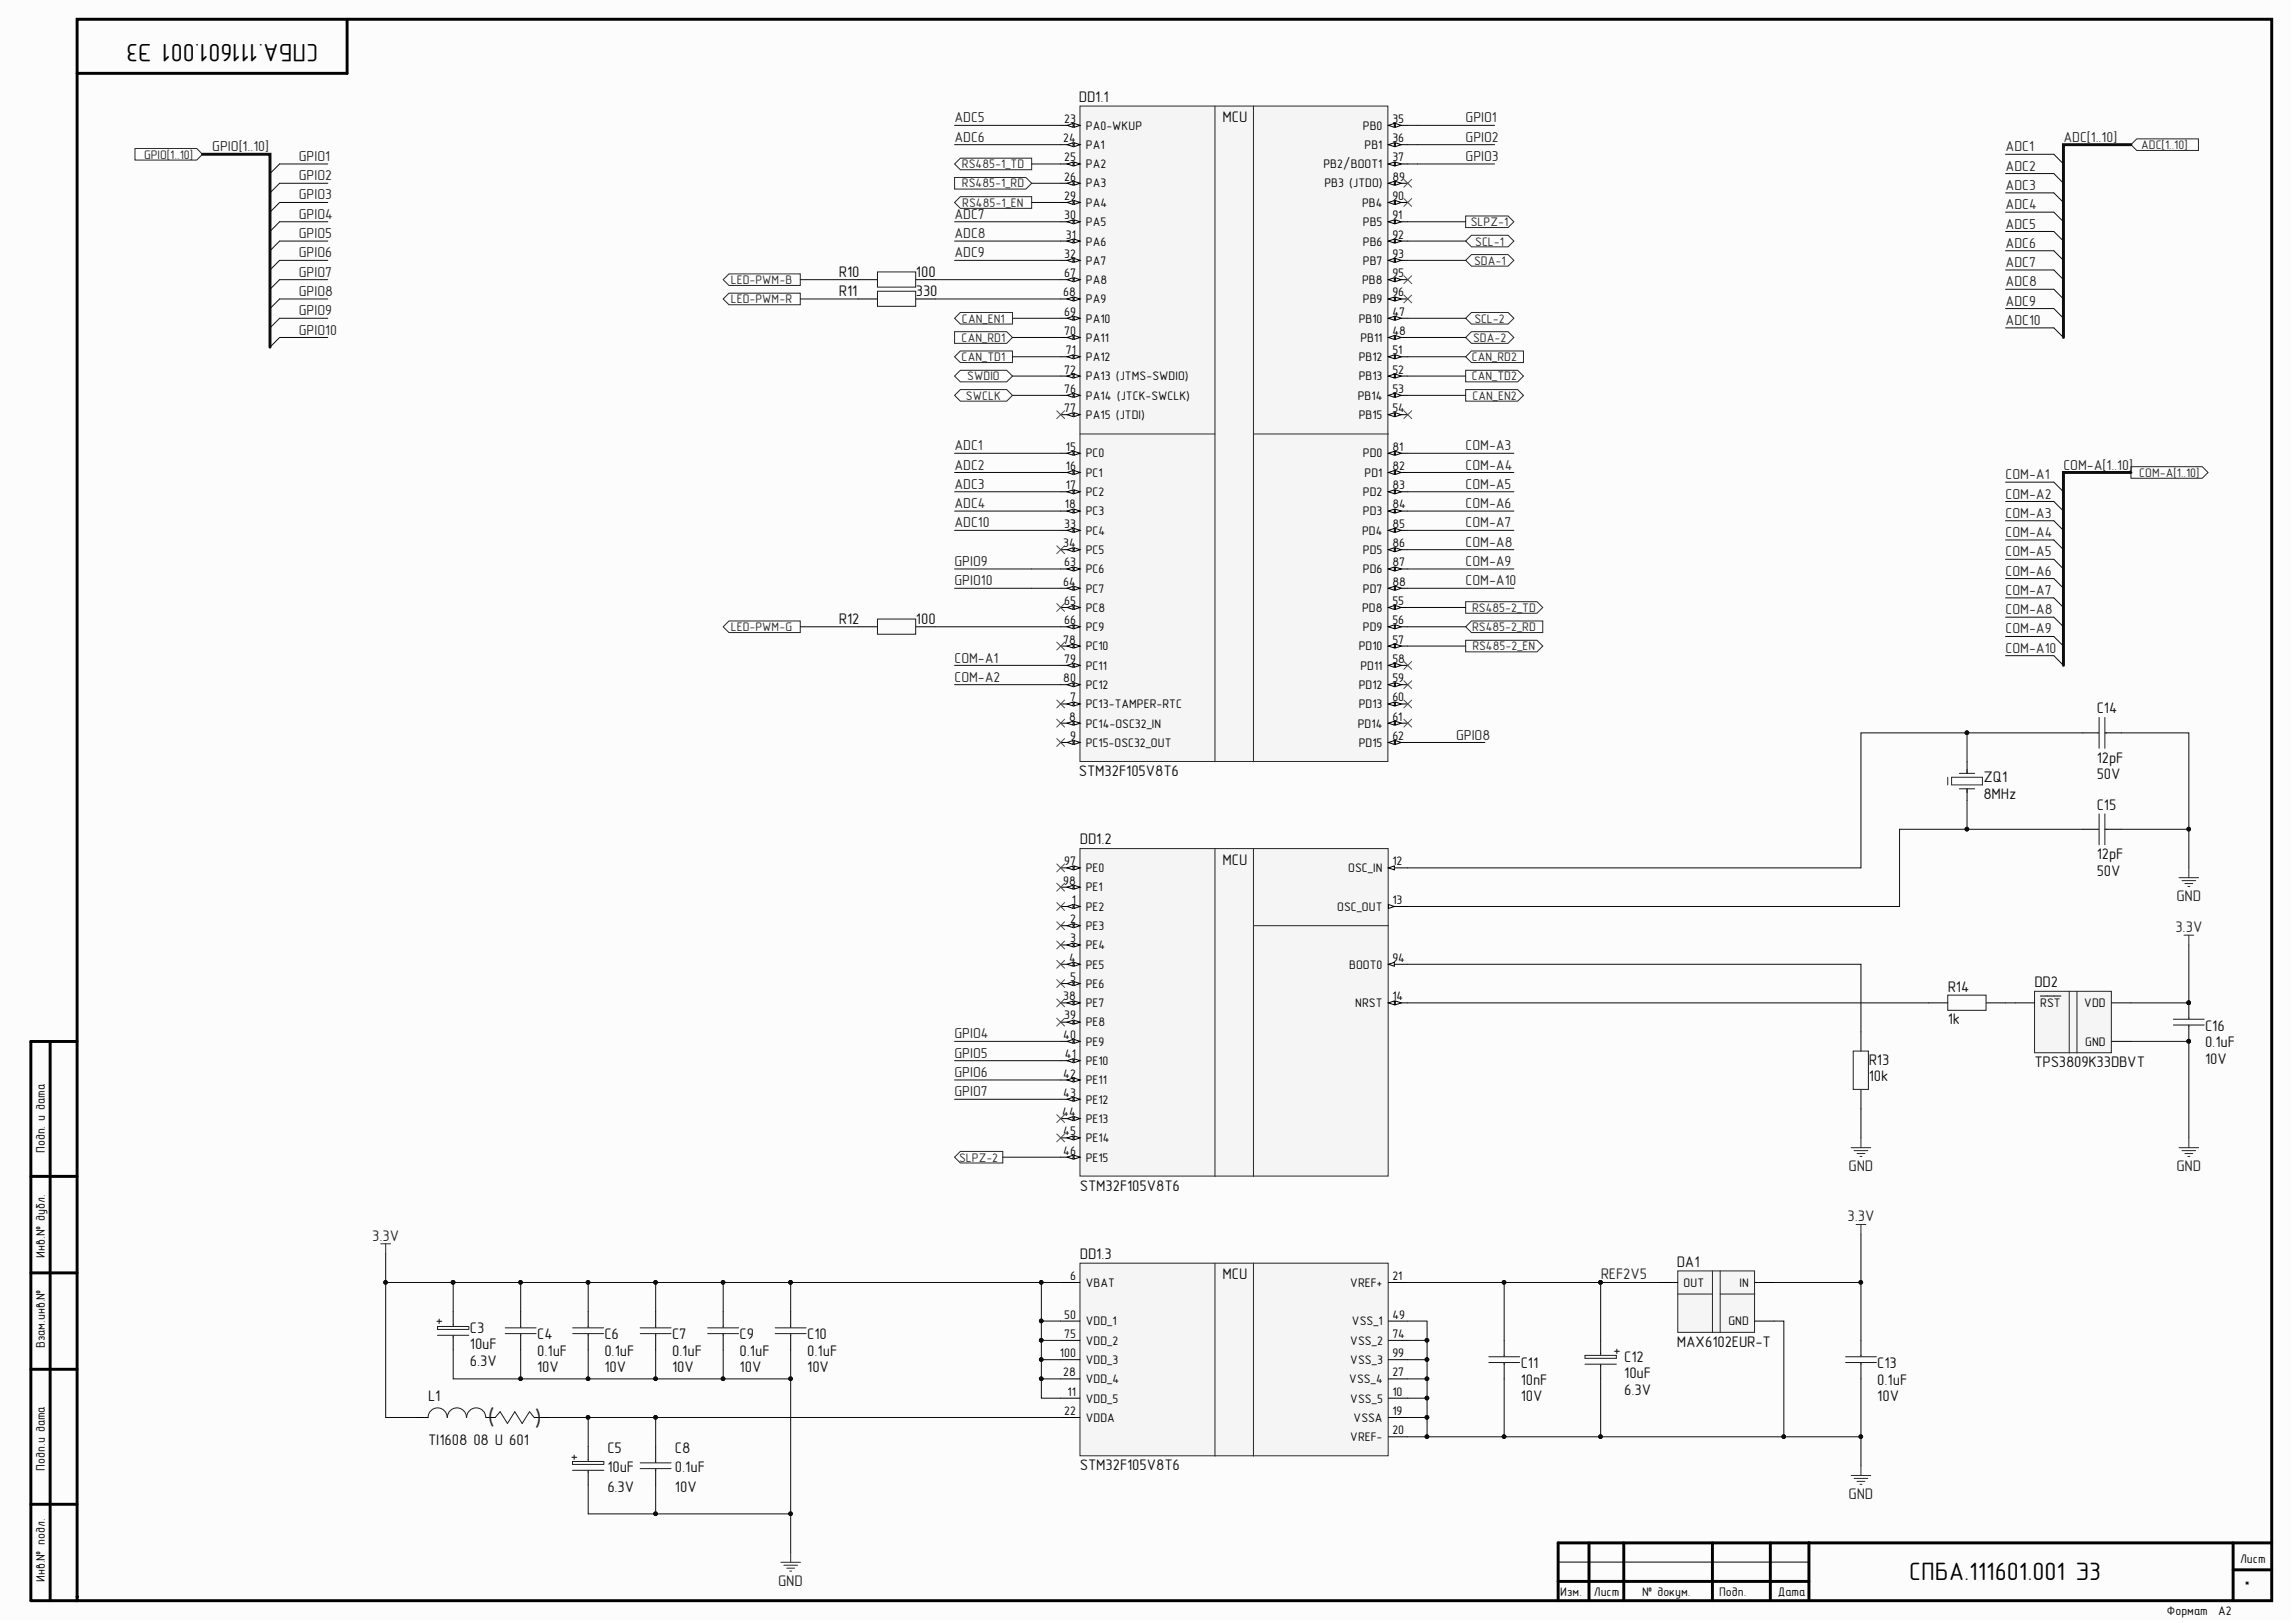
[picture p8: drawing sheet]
<svg xmlns="http://www.w3.org/2000/svg" width="594mm" height="420mm" viewBox="0 0 594 420" stroke-linecap="round" stroke-linejoin="round" font-family="sans-serif">
<defs><g id="words">
<g font-size="6.5">
<text x="82.3" y="11.3" transform="rotate(-180 82.3 11.3)">СПБА.111601.001 Э3</text>
<text x="494.2" y="409.1">СПБА.111601.001 Э3</text>
</g>
<g font-size="6" fill="#262626">
<text x="140.2" y="365.2" transform="rotate(-180 140.2 365.2)">(</text>
<text x="126.3" y="368.7">(</text>
</g>
<g font-size="4" fill="#0e0e0e">
<text x="279.2" y="26.4">DD1.1</text>
<text x="316.4" y="31.6">MCU</text>
<text x="217.1" y="71.6">R10</text>
<text x="237.1" y="71.6">100</text>
<text x="217.1" y="76.6">R11</text>
<text x="237.1" y="76.6">330</text>
<text x="217.1" y="161.5">R12</text>
<text x="237.1" y="161.5">100</text>
<text x="542.7" y="184.7">C14</text>
<text x="542.7" y="197.5">12pF</text>
<text x="279.2" y="200.9">STM32F105V8T6</text>
<text x="513.3" y="202.5">ZQ1</text>
<text x="542.7" y="201.8">50V</text>
<text x="513.3" y="206.8">8MHz</text>
<text x="542.7" y="209.6">C15</text>
<text x="279.5" y="218.6">DD1.2</text>
<text x="316.4" y="223.8">MCU</text>
<text x="542.7" y="226.7">50V</text>
<text x="542.7" y="222.4">12pF</text>
<text x="504.1" y="256.8">R14</text>
<text x="526.5" y="255.5">DD2</text>
<text x="504.1" y="265.1">1k</text>
<text x="570.7" y="266.8">C16</text>
<text x="483.7" y="275.6">R13</text>
<text x="570.7" y="275.4">10V</text>
<text x="570.7" y="271.1">0.1uF</text>
<text x="483.7" y="279.9">10k</text>
<text x="526.5" y="276.3">TPS3809K33DBVT</text>
<text x="279.5" y="308.3">STM32F105V8T6</text>
<text x="279.5" y="326">DD1.3</text>
<text x="434" y="328">DA1</text>
<text x="316.4" y="331.2">MCU</text>
<text x="114.7" y="343.1" transform="rotate(-90 114.7 343.1)">+</text>
<text x="121.6" y="345">C3</text>
<text x="139" y="346.7">C4</text>
<text x="156.4" y="346.7">C6</text>
<text x="173.9" y="346.7">C7</text>
<text x="191.4" y="346.7">C9</text>
<text x="208.9" y="346.7">C10</text>
<text x="121.6" y="353.6">6.3V</text>
<text x="121.6" y="349.3">10uF</text>
<text x="139" y="351">0.1uF</text>
<text x="156.4" y="351">0.1uF</text>
<text x="173.9" y="351">0.1uF</text>
<text x="191.4" y="351">0.1uF</text>
<text x="208.9" y="351">0.1uF</text>
<text x="419.5" y="350.7" transform="rotate(-90 419.5 350.7)">+</text>
<text x="420.4" y="352.5">C12</text>
<text x="434" y="348.7">MAX6102EUR-T</text>
<text x="139" y="355.3">10V</text>
<text x="156.4" y="355.3">10V</text>
<text x="173.9" y="355.3">10V</text>
<text x="191.4" y="355.3">10V</text>
<text x="208.9" y="355.3">10V</text>
<text x="393.6" y="354.1">C11</text>
<text x="393.6" y="358.4">10nF</text>
<text x="420.4" y="356.8">10uF</text>
<text x="485.9" y="354.1">C13</text>
<text x="485.9" y="358.4">0.1uF</text>
<text x="110.8" y="362.6">L1</text>
<text x="393.6" y="362.7">10V</text>
<text x="420.4" y="361.1">6.3V</text>
<text x="485.9" y="362.7">10V</text>
<text x="110.8" y="374.1">TI1608</text>
<text x="122.5" y="374.1">08 U 601</text>
<text x="157.2" y="376.1">C5</text>
<text x="174.7" y="376.1">C8</text>
<text x="149.7" y="378.1" transform="rotate(-90 149.7 378.1)">+</text>
<text x="157.2" y="381.2">10uF</text>
<text x="174.7" y="381.2">0.1uF</text>
<text x="279.5" y="380.7">STM32F105V8T6</text>
<text x="157.2" y="386.2">6.3V</text>
<text x="174.7" y="386.2">10V</text>
</g>
<g font-size="4" fill="#262626">
<text x="563.3" y="233.2">GND</text>
<text x="563" y="241.3">3.3V</text>
<text x="478.4" y="303.1">GND</text>
<text x="563.3" y="303.1">GND</text>
<text x="478.2" y="316.2">3.3V</text>
<text x="96.3" y="321.1">3.3V</text>
<text x="414.3" y="331.2">REF2V5</text>
<text x="478.4" y="388">GND</text>
<text x="201.4" y="410.5">GND</text>
</g>
<g font-size="3.7" fill="#262626">
<text x="247" y="31.7">ADC5</text>
<text x="379.3" y="31.7">GPIO1</text>
<text x="54.9" y="39.2">GPIO[1..10]</text>
<text x="77.3" y="41.7">GPIO1</text>
<text x="247" y="36.7">ADC6</text>
<text x="379.3" y="36.7">GPIO2</text>
<text x="379.3" y="41.7">GPIO3</text>
<text x="519.1" y="39.2">ADC1</text>
<text x="534" y="36.7">ADC[1..10]</text>
<text x="77.3" y="46.7">GPIO2</text>
<text x="519.1" y="44.2">ADC2</text>
<text x="77.3" y="51.6">GPIO3</text>
<text x="519.1" y="49.2">ADC3</text>
<text x="77.3" y="56.6">GPIO4</text>
<text x="247" y="56.6">ADC7</text>
<text x="519.1" y="54.2">ADC4</text>
<text x="519.1" y="59.2">ADC5</text>
<text x="77.3" y="61.6">GPIO5</text>
<text x="247" y="61.6">ADC8</text>
<text x="519.1" y="64.2">ADC6</text>
<text x="77.3" y="66.6">GPIO6</text>
<text x="77.3" y="71.7">GPIO7</text>
<text x="247" y="66.6">ADC9</text>
<text x="519.1" y="69.1">ADC7</text>
<text x="77.3" y="76.7">GPIO8</text>
<text x="519.1" y="74.1">ADC8</text>
<text x="77.3" y="81.7">GPIO9</text>
<text x="519.1" y="79.1">ADC9</text>
<text x="77.3" y="86.6">GPIO10</text>
<text x="519.1" y="84.1">ADC10</text>
<text x="247" y="116.6">ADC1</text>
<text x="379.3" y="116.6">COM-A3</text>
<text x="247" y="121.6">ADC2</text>
<text x="379.3" y="121.6">COM-A4</text>
<text x="519.1" y="124.1">COM-A1</text>
<text x="534" y="121.6">COM-A[1..10]</text>
<text x="247" y="126.5">ADC3</text>
<text x="247" y="131.5">ADC4</text>
<text x="379.3" y="126.5">COM-A5</text>
<text x="379.3" y="131.5">COM-A6</text>
<text x="519.1" y="129.1">COM-A2</text>
<text x="247" y="136.5">ADC10</text>
<text x="379.3" y="136.5">COM-A7</text>
<text x="519.1" y="134.1">COM-A3</text>
<text x="379.3" y="141.5">COM-A8</text>
<text x="519.1" y="139.1">COM-A4</text>
<text x="247" y="146.5">GPIO9</text>
<text x="379.3" y="146.5">COM-A9</text>
<text x="519.1" y="144">COM-A5</text>
<text x="519.1" y="149">COM-A6</text>
<text x="247" y="151.5">GPIO10</text>
<text x="379.3" y="151.5">COM-A10</text>
<text x="519.1" y="154">COM-A7</text>
<text x="519.1" y="159">COM-A8</text>
<text x="519.1" y="164">COM-A9</text>
<text x="247" y="171.5">COM-A1</text>
<text x="519.1" y="169">COM-A10</text>
<text x="247" y="176.5">COM-A2</text>
<text x="376.9" y="191.5">GPIO8</text>
<text x="247" y="268.8">GPIO4</text>
<text x="247" y="273.8">GPIO5</text>
<text x="247" y="278.8">GPIO6</text>
<text x="247" y="283.8">GPIO7</text>
</g>
<g font-size="3.2">
<text x="275.4" y="31.8">23</text>
<text x="281" y="33.6">PA0-WKUP</text>
<text x="352.8" y="33.6">PB0</text>
<text x="360.4" y="31.8">35</text>
<text x="275.2" y="36.8">24</text>
<text x="275.4" y="41.8">25</text>
<text x="281" y="38.5">PA1</text>
<text x="353.2" y="38.5">PB1</text>
<text x="360.4" y="36.8">36</text>
<text x="360.4" y="41.8">37</text>
<text x="275.4" y="46.7">26</text>
<text x="281" y="43.5">PA2</text>
<text x="342.5" y="43.5">PB2/BOOT1</text>
<text x="360.4" y="46.7">89</text>
<text x="275.4" y="51.7">29</text>
<text x="281" y="48.5">PA3</text>
<text x="281" y="53.5">PA4</text>
<text x="342.8" y="48.5">PB3 (JTDO)</text>
<text x="352.5" y="53.5">PB4</text>
<text x="360.4" y="51.7">90</text>
<text x="275.4" y="56.7">30</text>
<text x="281" y="58.5">PA5</text>
<text x="352.8" y="58.5">PB5</text>
<text x="360.4" y="56.7">91</text>
<text x="275.9" y="61.8">31</text>
<text x="281" y="63.6">PA6</text>
<text x="352.8" y="63.6">PB6</text>
<text x="360.4" y="61.8">92</text>
<text x="275.4" y="71.8">67</text>
<text x="275.4" y="66.8">32</text>
<text x="281" y="68.6">PA7</text>
<text x="352.8" y="68.6">PB7</text>
<text x="360.4" y="66.8">93</text>
<text x="360.4" y="71.8">95</text>
<text x="275.2" y="76.8">68</text>
<text x="281" y="73.5">PA8</text>
<text x="352.5" y="73.5">PB8</text>
<text x="360.4" y="76.8">96</text>
<text x="275.4" y="81.7">69</text>
<text x="281" y="78.5">PA9</text>
<text x="281" y="83.5">PA10</text>
<text x="351.7" y="83.5">PB10</text>
<text x="352.8" y="78.5">PB9</text>
<text x="360.4" y="81.7">47</text>
<text x="275.4" y="86.7">70</text>
<text x="281" y="88.5">PA11</text>
<text x="352.1" y="88.5">PB11</text>
<text x="360.4" y="86.7">48</text>
<text x="275.9" y="91.7">71</text>
<text x="281" y="93.5">PA12</text>
<text x="351.7" y="93.5">PB12</text>
<text x="360.4" y="91.7">51</text>
<text x="275.4" y="96.7">72</text>
<text x="275.4" y="101.7">76</text>
<text x="281" y="98.5">PA13 (JTMS-SWDIO)</text>
<text x="351.7" y="98.5">PB13</text>
<text x="360.4" y="96.7">52</text>
<text x="360.4" y="101.7">53</text>
<text x="275.4" y="106.7">77</text>
<text x="281" y="103.5">PA14 (JTCK-SWCLK)</text>
<text x="351.4" y="103.5">PB14</text>
<text x="360.4" y="106.7">54</text>
<text x="281" y="108.5">PA15 (JTDI)</text>
<text x="351.7" y="108.5">PB15</text>
<text x="275.9" y="116.7">15</text>
<text x="281" y="118.4">PC0</text>
<text x="352.8" y="118.4">PD0</text>
<text x="360.4" y="116.7">81</text>
<text x="275.9" y="121.6">16</text>
<text x="281" y="123.4">PC1</text>
<text x="353.2" y="123.4">PD1</text>
<text x="360.4" y="121.6">82</text>
<text x="275.6" y="131.6">18</text>
<text x="275.9" y="126.6">17</text>
<text x="281" y="128.4">PC2</text>
<text x="352.8" y="128.4">PD2</text>
<text x="360.4" y="126.6">83</text>
<text x="360.4" y="131.6">84</text>
<text x="275.4" y="136.6">33</text>
<text x="281" y="133.4">PC3</text>
<text x="352.8" y="133.4">PD3</text>
<text x="360.4" y="136.6">85</text>
<text x="275.2" y="141.6">34</text>
<text x="281" y="138.4">PC4</text>
<text x="281" y="143.4">PC5</text>
<text x="352.5" y="138.4">PD4</text>
<text x="352.8" y="143.4">PD5</text>
<text x="360.4" y="141.6">86</text>
<text x="275.4" y="146.6">63</text>
<text x="281" y="148.4">PC6</text>
<text x="352.8" y="148.4">PD6</text>
<text x="360.4" y="146.6">87</text>
<text x="275.2" y="151.7">64</text>
<text x="281" y="153.4">PC7</text>
<text x="352.8" y="153.4">PD7</text>
<text x="360.4" y="151.7">88</text>
<text x="275.4" y="156.6">65</text>
<text x="275.4" y="161.6">66</text>
<text x="281" y="158.4">PC8</text>
<text x="352.5" y="158.4">PD8</text>
<text x="360.4" y="156.6">55</text>
<text x="360.4" y="161.6">56</text>
<text x="275.2" y="166.6">78</text>
<text x="281" y="163.4">PC9</text>
<text x="352.8" y="163.4">PD9</text>
<text x="360.4" y="166.6">57</text>
<text x="275.4" y="171.6">79</text>
<text x="281" y="168.4">PC10</text>
<text x="281" y="173.4">PC11</text>
<text x="351.7" y="168.4">PD10</text>
<text x="352.1" y="173.4">PD11</text>
<text x="360.4" y="171.6">58</text>
<text x="275.2" y="176.6">80</text>
<text x="281" y="178.4">PC12</text>
<text x="351.7" y="178.4">PD12</text>
<text x="360.4" y="176.6">59</text>
<text x="277" y="181.6">7</text>
<text x="281" y="183.4">PC13-TAMPER-RTC</text>
<text x="351.7" y="183.4">PD13</text>
<text x="360.4" y="181.6">60</text>
<text x="276.7" y="186.6">8</text>
<text x="277" y="191.6">9</text>
<text x="281" y="188.3">PC14-OSC32_IN</text>
<text x="351.4" y="188.3">PD14</text>
<text x="360.4" y="186.6">61</text>
<text x="360.4" y="191.6">62</text>
<text x="281" y="193.3">PC15-OSC32_OUT</text>
<text x="351.7" y="193.3">PD15</text>
<text x="275.4" y="224">97</text>
<text x="281" y="225.8">PE0</text>
<text x="349" y="225.8">OSC_IN</text>
<text x="360.4" y="224">12</text>
<text x="275.2" y="229">98</text>
<text x="277.4" y="234">1</text>
<text x="281" y="230.8">PE1</text>
<text x="360.4" y="234">13</text>
<text x="277" y="239">2</text>
<text x="281" y="235.8">PE2</text>
<text x="346.1" y="235.8">OSC_OUT</text>
<text x="277" y="244">3</text>
<text x="281" y="240.8">PE3</text>
<text x="281" y="245.7">PE4</text>
<text x="276.7" y="249">4</text>
<text x="281" y="250.7">PE5</text>
<text x="349.2" y="250.7">BOOT0</text>
<text x="360.4" y="249">94</text>
<text x="277" y="253.9">5</text>
<text x="281" y="255.7">PE6</text>
<text x="275.2" y="258.9">38</text>
<text x="275.4" y="263.9">39</text>
<text x="281" y="260.7">PE7</text>
<text x="350.7" y="260.7">NRST</text>
<text x="360.4" y="258.9">14</text>
<text x="528" y="260.7">RST</text>
<text x="539.5" y="260.7">VDD</text>
<text x="275.2" y="268.9">40</text>
<text x="281" y="265.7">PE8</text>
<text x="275.6" y="273.9">41</text>
<text x="281" y="275.7">PE10</text>
<text x="281" y="270.7">PE9</text>
<text x="539.7" y="270.7">GND</text>
<text x="275.2" y="279">42</text>
<text x="281" y="280.7">PE11</text>
<text x="275.2" y="284">43</text>
<text x="281" y="285.7">PE12</text>
<text x="274.9" y="288.9">44</text>
<text x="275.2" y="293.9">45</text>
<text x="281" y="290.7">PE13</text>
<text x="11.6" y="298.6" transform="rotate(-90 11.6 298.6)">Подп. и дата</text>
<text x="275.2" y="298.9">46</text>
<text x="281" y="295.7">PE14</text>
<text x="281" y="300.7">PE15</text>
<text x="11.6" y="325.6" transform="rotate(-90 11.6 325.6)">Инв.№ дубл.</text>
<text x="277" y="331.4">6</text>
<text x="281" y="333.2">VBAT</text>
<text x="349.5" y="333.2">VREF+</text>
<text x="360.4" y="331.4">21</text>
<text x="435.8" y="333.2">OUT</text>
<text x="450.2" y="333.2">IN</text>
<text x="275.4" y="341.4">50</text>
<text x="360.4" y="341.4">49</text>
<text x="275.4" y="346.3">75</text>
<text x="281" y="343.1">VDD_1</text>
<text x="349.9" y="343.1">VSS_1</text>
<text x="360.4" y="346.3">74</text>
<text x="447.3" y="343.1">GND</text>
<text x="11.6" y="349" transform="rotate(-90 11.6 349)">Взам.инв.№</text>
<text x="274.3" y="351.3">100</text>
<text x="281" y="348.1">VDD_2</text>
<text x="281" y="353.1">VDD_3</text>
<text x="349.5" y="348.1">VSS_2</text>
<text x="349.5" y="353.1">VSS_3</text>
<text x="360.4" y="351.3">99</text>
<text x="275.2" y="356.3">28</text>
<text x="281" y="358.1">VDD_4</text>
<text x="349.2" y="358.1">VSS_4</text>
<text x="360.4" y="356.3">27</text>
<text x="276.3" y="361.3">11</text>
<text x="281" y="363.1">VDD_5</text>
<text x="349.5" y="363.1">VSS_5</text>
<text x="360.4" y="361.3">10</text>
<text x="275.4" y="366.3">22</text>
<text x="281" y="368.1">VDDA</text>
<text x="350.3" y="368.1">VSSA</text>
<text x="360.4" y="366.3">19</text>
<text x="360.4" y="371.3">20</text>
<text x="349.5" y="373.1">VREF-</text>
<text x="11.6" y="380.7" transform="rotate(-90 11.6 380.7)">Подп.и дата</text>
<text x="579.8" y="404.5">Лист</text>
<text x="11.6" y="409.5" transform="rotate(-90 11.6 409.5)">Инв.№ подл.</text>
<text x="403.8" y="413">Изм.</text>
<text x="412.5" y="413">Лист</text>
<text x="425" y="413">№ докум.</text>
<text x="445" y="413.2">Подп.</text>
<text x="460.1" y="413">Дата</text>
<text x="581" y="411.7">*</text>
<text x="560.8" y="418.2">Формат</text>
<text x="574.1" y="418.2">A2</text>
</g>
<g font-size="3.2" fill="#262626">
<text x="37.3" y="41.1">GPIO[1..10]</text>
<text x="554.2" y="38.5">ADC[1..10]</text>
<text x="249" y="43.5">RS485-1_TD</text>
<text x="249" y="48.5">RS485-1_RD</text>
<text x="249.1" y="53.5">RS485-1_EN</text>
<text x="380.7" y="58.5">SLPZ-1</text>
<text x="381.8" y="63.6">SCL-1</text>
<text x="381.5" y="68.6">SDA-1</text>
<text x="189.1" y="73.5">LED-PWM-B</text>
<text x="189.1" y="78.5">LED-PWM-R</text>
<text x="249" y="83.5">CAN_EN1</text>
<text x="381.6" y="83.5">SCL-2</text>
<text x="248.9" y="88.5">CAN_RD1</text>
<text x="381.2" y="88.5">SDA-2</text>
<text x="248.9" y="93.5">CAN_TD1</text>
<text x="380.9" y="93.5">CAN_RD2</text>
<text x="250.3" y="98.5">SWDIO</text>
<text x="380.9" y="98.5">CAN_TD2</text>
<text x="250" y="103.5">SWCLK</text>
<text x="381.1" y="103.5">CAN_EN2</text>
<text x="553.7" y="123.4">COM-A[1..10]</text>
<text x="381" y="158.4">RS485-2_TD</text>
<text x="189.1" y="163.4">LED-PWM-G</text>
<text x="381" y="163.4">RS485-2_RD</text>
<text x="381.1" y="168.4">RS485-2_EN</text>
<text x="248.2" y="300.7">SLPZ-2</text>
</g>
</g></defs>
<path d="M0 0h592.9v419.3h-592.9z" fill="#fcfcfc"/>
<g fill="none" stroke="#000" stroke-width=".76">
<path d="M20 5h568v409.4h-568zM89.8 5v14h-69.8M13 269.6v144.8M20 269.6h-12v144.8h12M8 304.5h12M8 329.5h12M8 354.5h12M8 389.4h12M411.3 399.4v15M420.3 399.4v15M443.2 399.4v15M458.2 399.4v15"/>
<path d="M468.2 399.3v15M578 399.4v15M588 399.4h-184.7v15M403.3 409.4h64.9M578 406.4h10"/>
</g>
<path d="M403.3 404.4h64.9" fill="none" stroke="#000" stroke-width=".26"/>
<g fill="#fefefe" stroke="#262626" stroke-width=".26">
<path d="M553 36h16v2.9h-16l-1.5-1.4z" fill-rule="evenodd"/>
<path d="M34.9 38.4h16l1.5 1.5-1.5 1.5h-16z" fill-rule="evenodd"/>
</g>
<path d="M222.1 72.4h5M222.1 77.4h5M237.1 72.4h5M237.1 77.4h5M222.1 162.3h5M237.1 162.3h5" fill="none" stroke="#000" stroke-width=".26"/>
<path d="M227.1 70.4h9.9v3.9h-9.9zM227.1 75.4h9.9v3.9h-9.9zM227.1 160.3h9.9v3.9h-9.9z" fill="none" stroke="#1c1c1c" stroke-width=".26"/>
<g fill="#fefefe" stroke="#262626" stroke-width=".26">
<path d="M188.7 70.9h18.4v3h-18.4l-1.5-1.5z" fill-rule="evenodd"/>
<path d="M188.7 160.8h18.4v3h-18.4l-1.5-1.5z" fill-rule="evenodd"/>
<path d="M188.7 75.9h18.4v3h-18.4l-1.5-1.5z" fill-rule="evenodd"/>
</g>
<path d="M526.6 256.6h19.9v15.9h-19.9z" fill="#f5f5f5" stroke="#262626" stroke-width=".26"/>
<g fill="none" stroke="#000" stroke-width=".26">
<path d="M509.1 197.2v3M539 189.7h4M545 189.7h4M509.1 204.2v3M539 214.7h4M545 214.7h4M499.1 259.6h5M514.1 259.6h5M521.6 259.6h5M528.1 257.8h5.3M546.5 259.6h5M566.5 259.6v4"/>
<path d="M481.6 267.1v5M546.5 269.6h5M566.5 265.6v4M481.6 282.1v5M117.3 339.5v3.5M134.8 339.5v4M152.2 339.5v4M169.7 339.5v4M187.2 339.5v4M117.3 346v3.5M134.8 345.5v4M152.2 345.5v4"/>
<path d="M169.7 345.5v4M187.2 345.5v4M107.3 367h3.5M125.8 367h2.4M138.3 367h3.9M152.2 374.4v3.5M169.7 374.4v4M152.2 380.9v3.5M169.7 380.4v4"/>
</g>
<g fill="none" stroke="#262626" stroke-width=".26">
<path d="M505.1 201.2h8v2h-8zM535.5 256.6v16M537.6 256.6v16M565.2 242.1h2.6M566.5 242.1v2.5M479.1 297.1h5.1M479.9 297.9h3.5M480.6 298.6h2.1M481.4 299.4h.5M481.6 294.6v2.5M564 297.1h5M564.7 297.9h3.6"/>
<path d="M565.5 298.6h2M566.3 299.4h.5M566.5 294.6v2.5M98.6 322h2.5M99.8 322v2.5M202.1 404.4h5.1M202.9 405.2h3.5M203.6 406h2.1M204.4 406.7h.5M204.6 401.9v2.5"/>
</g>
<g fill="#0e0e0e" stroke="#0e0e0e" stroke-width=".26">
<circle cx="566.5" cy="259.6" r=".47"/>
<circle cx="566.5" cy="269.6" r=".47"/>
<circle cx="99.8" cy="332" r=".47"/>
<circle cx="117.3" cy="332" r=".47"/>
<circle cx="509.1" cy="189.7" r=".47"/>
<circle cx="566.5" cy="214.6" r=".47"/>
<circle cx="509.1" cy="214.6" r=".47"/>
<circle cx="169.7" cy="366.9" r=".47"/>
<circle cx="152.2" cy="366.9" r=".47"/>
<circle cx="169.7" cy="391.9" r=".47"/>
<circle cx="204.6" cy="391.9" r=".47"/>
<circle cx="204.6" cy="356.9" r=".47"/>
</g>
<g fill="none" stroke="#1c1c1c" stroke-width=".26">
<path d="M509.1 199.2v1M543 189.7h.2M543.3 185.7v8M544.8 185.7v8M544.8 189.7h.4M504.1 201.2v2M507.1 204.2h4M507.1 200.2h4M509.1 204.2v1M543 214.7h.2M543.3 210.7v8M544.8 210.7v8"/>
<path d="M544.8 214.7h.4M504.1 257.6h9.9v4h-9.9zM479.6 272.1h4v9.9h-4zM562.5 263.9h8M562.5 265.4h8M566.5 263.5v.3M566.5 265.4v.4M113.2 345.7h8.1M117.3 342.9v.5M117.3 345.7v.5M121.3 343.4h-8.1v.8h8.1M121.3 343.4v.8"/>
<path d="M130.8 343.8h7.9M130.8 345.2h7.9M134.8 343.4v.2M134.8 345.2v.5M148.2 343.8h8M148.2 345.2h8M152.2 343.4v.2M152.2 345.2v.5M165.7 343.8h8M165.7 345.2h8M169.7 343.4v.2M169.7 345.2v.5"/>
<path d="M183.2 343.8h8M183.2 345.2h8M187.2 343.4v.2M187.2 345.2v.5M115.7 367a2.46 2.46 0 0 0-2.4-2.5 2.46 2.46 0 0 0-2.5 2.5M120.7 367a2.46 2.46 0 0 0-2.4-2.5 2.46 2.46 0 0 0-2.5 2.5M125.7 367a2.46 2.46 0 0 0-2.4-2.5 2.46 2.46 0 0 0-2.5 2.5M128.2 367l1.2-1.5 1.9 3 1.9-3 1.9 3 1.9-3 1.3 1.5M152.2 377.8v.5M156.2 378.3h-8v.8h8M156.3 378.3v.8M165.7 378.7h8"/>
<path d="M169.7 378.3v.3M148.2 380.6h8.1M152.2 380.6v.5M165.7 380.2h8M169.7 380.2v.4"/>
</g>
<g fill="none" stroke="#0e0e0e" stroke-width=".26">
<path d="M509.1 197.2v-7.5h-27.5v35h-117.2M509.1 189.7h29.9M549 189.7h17.5v35M509.1 207.2v7.5h-17.5v20h-127.2M509.1 214.7h29.9M549 214.7h17.5M519.1 259.6h2.5M566.5 244.6v15h-15M551.5 269.6h15v25M481.6 287.1v7.5M99.8 324.5v7.5h17.5v7.5M204.6 357v34.9h-52.4v-7.5"/>
<path d="M142.2 367h132.3M152.2 367v7.4M169.7 367v7.4M169.7 384.4v7.5"/>
</g>
<path d="M434.2 329h19.9v15.9h-19.9z" fill="#f5f5f5" stroke="#262626" stroke-width=".26"/>
<path d="M204.6 339.5v4M429.2 332h5M454.2 332h5M204.6 345.5v4M414.3 347v3.5M414.3 353.5v3.5M454.2 342h5M481.6 347v4M481.6 353v4" fill="none" stroke="#000" stroke-width=".26"/>
<g fill="none" stroke="#262626" stroke-width=".26">
<path d="M564 227.2h5M564.7 228h3.6M565.5 228.7h2M566.3 229.5h.5M566.5 224.7v2.5M480.4 317h2.5M481.6 317v2.5M434.2 335h9M443.2 329v16M445.2 329v16M445.2 335h9M481.6 379.4v2.6"/>
<path d="M479.1 382h5.1M479.9 382.7h3.5M480.6 383.5h2.1M481.4 384.3h.5"/>
</g>
<g fill="none" stroke="#1c1c1c" stroke-width=".26">
<path d="M200.6 343.8h8M200.6 345.2h8M204.6 343.4v.2M204.6 345.2v.5M410.2 350.9v.7M410.2 353.2h8.1M410.3 350.9h8v.7h-8M414.3 350.4v.5M414.3 353.2v.5M477.7 351.2h8M477.7 352.7h8M481.6 350.9v.2"/>
<path d="M481.6 352.7v.5"/>
</g>
<g fill="none" stroke="#0e0e0e" stroke-width=".26">
<path d="M481.6 319.5v12.5M99.8 332v35h7.5M117.3 332h87.3v7.5M134.8 332v7.5M152.2 332v7.5M169.7 332v7.5M187.2 332v7.5M429.2 332h-14.9v15M459.2 332h22.4v15M117.3 349.5v7.5h87.3v-7.5M134.8 349.5v7.5M152.2 349.5v7.5"/>
<path d="M169.7 349.5v7.5M187.2 349.5v7.5M459.2 342h2.5v30M481.6 357v22.4M204.6 391.9v10"/>
</g>
<g fill="#0e0e0e" stroke="#0e0e0e" stroke-width=".26">
<circle cx="414.2" cy="332" r=".47"/>
<circle cx="461.7" cy="371.9" r=".47"/>
<circle cx="481.6" cy="332" r=".47"/>
<circle cx="481.6" cy="371.9" r=".47"/>
<circle cx="99.8" cy="332" r=".47"/>
<circle cx="204.6" cy="391.9" r=".47"/>
<circle cx="117.3" cy="332" r=".47"/>
<circle cx="134.7" cy="332" r=".47"/>
<circle cx="152.2" cy="332" r=".47"/>
<circle cx="169.7" cy="332" r=".47"/>
<circle cx="187.1" cy="332" r=".47"/>
<circle cx="204.6" cy="332" r=".47"/>
<circle cx="134.7" cy="356.9" r=".47"/>
<circle cx="152.2" cy="356.9" r=".47"/>
<circle cx="169.7" cy="356.9" r=".47"/>
<circle cx="187.1" cy="356.9" r=".47"/>
<circle cx="204.6" cy="356.9" r=".47"/>
</g>
<g fill="#fefefe" stroke="#262626" stroke-width=".26">
<path d="M248.6 95.9h11.9l1.5 1.5-1.5 1.5h-11.9l-1.5-1.5z" fill-rule="evenodd"/>
<path d="M248.6 100.9h11.9l1.5 1.5-1.5 1.4h-11.9l-1.5-1.4z" fill-rule="evenodd"/>
<path d="M380.8 65.9h9.5l1.5 1.5-1.5 1.5h-9.5l-1.5-1.5z" fill-rule="evenodd"/>
<path d="M380.8 60.9h9.5l1.5 1.5-1.5 1.5h-9.5l-1.5-1.5z" fill-rule="evenodd"/>
<path d="M379.3 55.9h11l1.5 1.5-1.5 1.5h-11z" fill-rule="evenodd"/>
<path d="M380.8 85.9h9.5l1.5 1.5-1.5 1.5h-9.5l-1.5-1.5z" fill-rule="evenodd"/>
<path d="M380.8 80.9h9.5l1.5 1.5-1.5 1.5h-9.5l-1.5-1.5z" fill-rule="evenodd"/>
<path d="M248.6 298.1h10.9v3h-10.9l-1.5-1.5z" fill-rule="evenodd"/>
<path d="M380.8 160.8h18.5v3h-18.5l-1.5-1.5z" fill-rule="evenodd"/>
<path d="M379.3 165.8h18.5l1.5 1.5-1.5 1.5h-18.5z" fill-rule="evenodd"/>
<path d="M379.3 155.8h18.5l1.5 1.5-1.5 1.5h-18.5z" fill-rule="evenodd"/>
<path d="M247.1 45.9h18.4l1.5 1.5-1.5 1.5h-18.4z" fill-rule="evenodd"/>
<path d="M248.6 50.9h18.4v3h-18.4l-1.5-1.5z" fill-rule="evenodd"/>
<path d="M248.6 41h18.4v2.9h-18.4l-1.5-1.5z" fill-rule="evenodd"/>
<path d="M248.6 90.9h13.4v3h-13.4l-1.5-1.5z" fill-rule="evenodd"/>
<path d="M247.1 85.9h13.4l1.5 1.5-1.5 1.5h-13.4z" fill-rule="evenodd"/>
<path d="M379.3 95.9h13.5l1.5 1.5-1.5 1.5h-13.5z" fill-rule="evenodd"/>
<path d="M380.8 90.9h13.5v3h-13.5l-1.5-1.5z" fill-rule="evenodd"/>
<path d="M248.6 80.9h13.4v3h-13.4l-1.5-1.5z" fill-rule="evenodd"/>
<path d="M379.3 100.9h13.5l1.5 1.5-1.5 1.4h-13.5z" fill-rule="evenodd"/>
</g>
<path d="M52.4 39.9h17.5v50M551.5 37.5h-17.4v49.9" fill="none" stroke="#0e0e0e" stroke-width=".76"/>
<g fill="none" stroke="#0e0e0e" stroke-width=".26">
<path d="M519.1 39.9h12.5l2.5 2.5M84.8 42.4h-12.4l-2.5 2.5M84.8 47.4h-12.4l-2.5 2.5M84.8 52.4h-12.4l-2.5 2.5M84.8 57.4h-12.4l-2.5 2.5M519.1 44.9h12.5l2.5 2.5M519.1 49.9h12.5l2.5 2.5M519.1 54.9h12.5l2.5 2.5M519.1 59.9h12.5l2.5 2.5M84.8 62.4h-12.4l-2.5 2.5M84.8 67.4h-12.4l-2.5 2.5M84.8 72.4h-12.4l-2.5 2.5"/>
<path d="M84.8 77.4h-12.4l-2.5 2.5M519.1 64.9h12.5l2.5 2.5M519.1 69.9h12.5l2.5 2.5M519.1 74.9h12.5l2.5 2.5M519.1 79.9h12.5l2.5 2.5M84.8 82.4h-12.4l-2.5 2.5M84.8 87.4h-12.4l-2.5 2.5M519.1 84.9h12.5l2.5 2.5"/>
</g>
<path d="M551.5 120.8h18.5l1.5 1.5-1.5 1.5h-18.5z" fill-rule="evenodd" fill="#fefefe" stroke="#262626" stroke-width=".26"/>
<path d="M551.5 122.3h-17.4v50" fill="none" stroke="#0e0e0e" stroke-width=".76"/>
<path d="M207.1 72.4h15M207.1 77.4h15M207.1 162.3h15" fill="none" stroke="#0e0e0e" stroke-width=".26"/>
<path d="M279.5 27.5h79.7v169.6h-79.7z" fill="#f5f5f5" stroke="#262626" stroke-width=".26"/>
<path d="M274.5 32.5h5" fill="none" stroke="#000" stroke-width=".26"/>
<path d="M278 31.9l1.5 .6-1.5 .5z" fill="#fcfcfc"/>
<path d="M278 31.9l1.5 .6-1.5 .5z" fill="none" stroke="#000" stroke-width=".26"/>
<path d="M276.2 32.5l1.5-.6v1.1z" fill="#fcfcfc"/>
<path d="M276.2 32.5l1.5-.6v1.1zM274.5 47.4h5" fill="none" stroke="#000" stroke-width=".26"/>
<path d="M278 46.9l1.5 .5-1.5 .6z" fill="#fcfcfc"/>
<path d="M278 46.9l1.5 .5-1.5 .6z" fill="none" stroke="#000" stroke-width=".26"/>
<path d="M276.2 47.4l1.5-.5v1.1z" fill="#fcfcfc"/>
<path d="M274.5 52.4h5M276.2 47.4l1.5-.5v1.1z" fill="none" stroke="#000" stroke-width=".26"/>
<path d="M278 51.9l1.5 .5-1.5 .5z" fill="#fcfcfc"/>
<path d="M278 51.9l1.5 .5-1.5 .5z" fill="none" stroke="#000" stroke-width=".26"/>
<path d="M276.2 52.4l1.5-.5v1z" fill="#fcfcfc"/>
<path d="M274.5 57.4h5M276.2 52.4l1.5-.5v1z" fill="none" stroke="#000" stroke-width=".26"/>
<path d="M278 56.9l1.5 .5-1.5 .5z" fill="#fcfcfc"/>
<path d="M278 56.9l1.5 .5-1.5 .5z" fill="none" stroke="#000" stroke-width=".26"/>
<path d="M276.2 57.4l1.5-.5v1z" fill="#fcfcfc"/>
<path d="M359.4 32.5h5M276.2 57.4l1.5-.5v1z" fill="none" stroke="#000" stroke-width=".26"/>
<path d="M359.4 32.5l1.5-.6v1.1z" fill="#fcfcfc"/>
<path d="M359.4 32.5l1.5-.6v1.1z" fill="none" stroke="#000" stroke-width=".26"/>
<path d="M361.1 31.9l1.6 .6-1.6 .5z" fill="#fcfcfc"/>
<path d="M359.4 37.5h5M361.1 31.9l1.6 .6-1.6 .5z" fill="none" stroke="#000" stroke-width=".26"/>
<path d="M359.4 37.5l1.5-.6v1.1z" fill="#fcfcfc"/>
<path d="M359.4 37.5l1.5-.6v1.1z" fill="none" stroke="#000" stroke-width=".26"/>
<path d="M361.1 36.9l1.6 .6-1.6 .5z" fill="#fcfcfc"/>
<path d="M274.5 37.5h5M361.1 36.9l1.6 .6-1.6 .5z" fill="none" stroke="#000" stroke-width=".26"/>
<path d="M278 36.9l1.5 .6-1.5 .5z" fill="#fcfcfc"/>
<path d="M278 36.9l1.5 .6-1.5 .5z" fill="none" stroke="#000" stroke-width=".26"/>
<path d="M276.2 37.5l1.5-.6v1.1z" fill="#fcfcfc"/>
<path d="M276.2 37.5l1.5-.6v1.1zM274.5 42.4h5" fill="none" stroke="#000" stroke-width=".26"/>
<path d="M278 41.9l1.5 .5-1.5 .6z" fill="#fcfcfc"/>
<path d="M278 41.9l1.5 .5-1.5 .6z" fill="none" stroke="#000" stroke-width=".26"/>
<path d="M276.2 42.4l1.5-.5v1.1z" fill="#fcfcfc"/>
<path d="M276.2 42.4l1.5-.5v1.1zM359.4 42.4h5" fill="none" stroke="#000" stroke-width=".26"/>
<path d="M359.4 42.4l1.5-.5v1.1z" fill="#fcfcfc"/>
<path d="M359.4 42.4l1.5-.5v1.1z" fill="none" stroke="#000" stroke-width=".26"/>
<path d="M361.1 41.9l1.6 .5-1.6 .6z" fill="#fcfcfc"/>
<path d="M361.1 41.9l1.6 .5-1.6 .6zM359.4 92.4h5" fill="none" stroke="#000" stroke-width=".26"/>
<path d="M359.4 92.4l1.5-.5v1z" fill="#fcfcfc"/>
<path d="M359.4 92.4l1.5-.5v1z" fill="none" stroke="#000" stroke-width=".26"/>
<path d="M361.1 91.9l1.6 .5-1.6 .5z" fill="#fcfcfc"/>
<path d="M359.4 97.4h5M361.1 91.9l1.6 .5-1.6 .5z" fill="none" stroke="#000" stroke-width=".26"/>
<path d="M359.4 97.4l1.5-.6v1.1z" fill="#fcfcfc"/>
<path d="M359.4 97.4l1.5-.6v1.1z" fill="none" stroke="#000" stroke-width=".26"/>
<path d="M361.1 96.8l1.6 .6-1.6 .5z" fill="#fcfcfc"/>
<path d="M361.1 96.8l1.6 .6-1.6 .5zM359.4 102.4h5" fill="none" stroke="#000" stroke-width=".26"/>
<path d="M359.4 102.4l1.5-.6v1.1z" fill="#fcfcfc"/>
<path d="M359.4 102.4l1.5-.6v1.1z" fill="none" stroke="#000" stroke-width=".26"/>
<path d="M361.1 101.8l1.6 .6-1.6 .5z" fill="#fcfcfc"/>
<path d="M359.4 107.3h5M361.1 101.8l1.6 .6-1.6 .5z" fill="none" stroke="#000" stroke-width=".26"/>
<path d="M359.4 107.3l1.5-.5v1.1z" fill="#fcfcfc"/>
<path d="M359.4 107.3l1.5-.5v1.1z" fill="none" stroke="#000" stroke-width=".26"/>
<path d="M361.1 106.8l1.6 .5-1.6 .6z" fill="#fcfcfc"/>
<path d="M274.5 72.4h5M361.1 106.8l1.6 .5-1.6 .6z" fill="none" stroke="#000" stroke-width=".26"/>
<path d="M314.5 27.5v169.7M324.4 27.5v169.7" fill="none" stroke="#262626" stroke-width=".26"/>
<path d="M278 71.9l1.5 .5-1.5 .5z" fill="#fcfcfc"/>
<path d="M278 71.9l1.5 .5-1.5 .5z" fill="none" stroke="#000" stroke-width=".26"/>
<path d="M276.2 72.4l1.5-.5v1z" fill="#fcfcfc"/>
<path d="M274.5 77.4h5M276.2 72.4l1.5-.5v1z" fill="none" stroke="#000" stroke-width=".26"/>
<path d="M278 76.9l1.5 .5-1.5 .5z" fill="#fcfcfc"/>
<path d="M278 76.9l1.5 .5-1.5 .5z" fill="none" stroke="#000" stroke-width=".26"/>
<path d="M276.2 77.4l1.5-.5v1z" fill="#fcfcfc"/>
<path d="M276.2 77.4l1.5-.5v1zM274.5 82.4h5" fill="none" stroke="#000" stroke-width=".26"/>
<path d="M278 81.9l1.5 .5-1.5 .5z" fill="#fcfcfc"/>
<path d="M278 81.9l1.5 .5-1.5 .5z" fill="none" stroke="#000" stroke-width=".26"/>
<path d="M276.2 82.4l1.5-.5v1z" fill="#fcfcfc"/>
<path d="M274.5 87.4h5M276.2 82.4l1.5-.5v1z" fill="none" stroke="#000" stroke-width=".26"/>
<path d="M278 86.9l1.5 .5-1.5 .5z" fill="#fcfcfc"/>
<path d="M278 86.9l1.5 .5-1.5 .5z" fill="none" stroke="#000" stroke-width=".26"/>
<path d="M276.2 87.4l1.5-.5v1z" fill="#fcfcfc"/>
<path d="M274.5 92.4h5M276.2 87.4l1.5-.5v1z" fill="none" stroke="#000" stroke-width=".26"/>
<path d="M278 91.9l1.5 .5-1.5 .5z" fill="#fcfcfc"/>
<path d="M278 91.9l1.5 .5-1.5 .5z" fill="none" stroke="#000" stroke-width=".26"/>
<path d="M276.2 92.4l1.5-.5v1z" fill="#fcfcfc"/>
<path d="M274.5 97.4h5M276.2 92.4l1.5-.5v1z" fill="none" stroke="#000" stroke-width=".26"/>
<path d="M278 96.8l1.5 .6-1.5 .5z" fill="#fcfcfc"/>
<path d="M278 96.8l1.5 .6-1.5 .5z" fill="none" stroke="#000" stroke-width=".26"/>
<path d="M276.2 97.4l1.5-.6v1.1z" fill="#fcfcfc"/>
<path d="M276.2 97.4l1.5-.6v1.1zM274.5 102.4h5" fill="none" stroke="#000" stroke-width=".26"/>
<path d="M278 101.8l1.5 .6-1.5 .5z" fill="#fcfcfc"/>
<path d="M278 101.8l1.5 .6-1.5 .5z" fill="none" stroke="#000" stroke-width=".26"/>
<path d="M276.2 102.4l1.5-.6v1.1z" fill="#fcfcfc"/>
<path d="M274.5 107.3h5M276.2 102.4l1.5-.6v1.1z" fill="none" stroke="#000" stroke-width=".26"/>
<path d="M278 106.8l1.5 .5-1.5 .6z" fill="#fcfcfc"/>
<path d="M278 106.8l1.5 .5-1.5 .6z" fill="none" stroke="#000" stroke-width=".26"/>
<path d="M276.2 107.3l1.5-.5v1.1z" fill="#fcfcfc"/>
<path d="M359.4 47.4h5M276.2 107.3l1.5-.5v1.1z" fill="none" stroke="#000" stroke-width=".26"/>
<path d="M359.4 47.4l1.5-.5v1.1z" fill="#fcfcfc"/>
<path d="M359.4 47.4l1.5-.5v1.1z" fill="none" stroke="#000" stroke-width=".26"/>
<path d="M361.1 46.9l1.6 .5-1.6 .6z" fill="#fcfcfc"/>
<path d="M359.4 52.4h5M361.1 46.9l1.6 .5-1.6 .6z" fill="none" stroke="#000" stroke-width=".26"/>
<path d="M359.4 52.4l1.5-.5v1z" fill="#fcfcfc"/>
<path d="M359.4 52.4l1.5-.5v1z" fill="none" stroke="#000" stroke-width=".26"/>
<path d="M361.1 51.9l1.6 .5-1.6 .5z" fill="#fcfcfc"/>
<path d="M359.4 57.4h5M361.1 51.9l1.6 .5-1.6 .5z" fill="none" stroke="#000" stroke-width=".26"/>
<path d="M359.4 57.4l1.5-.5v1z" fill="#fcfcfc"/>
<path d="M359.4 57.4l1.5-.5v1z" fill="none" stroke="#000" stroke-width=".26"/>
<path d="M361.1 56.9l1.6 .5-1.6 .5z" fill="#fcfcfc"/>
<path d="M361.1 56.9l1.6 .5-1.6 .5zM359.4 62.4h5" fill="none" stroke="#000" stroke-width=".26"/>
<path d="M359.4 62.4l1.5-.5v1z" fill="#fcfcfc"/>
<path d="M359.4 62.4l1.5-.5v1z" fill="none" stroke="#000" stroke-width=".26"/>
<path d="M361.1 61.9l1.6 .5-1.6 .5z" fill="#fcfcfc"/>
<path d="M359.4 67.4h5M361.1 61.9l1.6 .5-1.6 .5z" fill="none" stroke="#000" stroke-width=".26"/>
<path d="M359.4 67.4l1.5-.5v1z" fill="#fcfcfc"/>
<path d="M359.4 67.4l1.5-.5v1z" fill="none" stroke="#000" stroke-width=".26"/>
<path d="M361.1 66.9l1.6 .5-1.6 .5z" fill="#fcfcfc"/>
<path d="M359.4 72.4h5M361.1 66.9l1.6 .5-1.6 .5z" fill="none" stroke="#000" stroke-width=".26"/>
<path d="M359.4 72.4l1.5-.5v1z" fill="#fcfcfc"/>
<path d="M359.4 72.4l1.5-.5v1z" fill="none" stroke="#000" stroke-width=".26"/>
<path d="M361.1 71.9l1.6 .5-1.6 .5z" fill="#fcfcfc"/>
<path d="M359.4 77.4h5M361.1 71.9l1.6 .5-1.6 .5z" fill="none" stroke="#000" stroke-width=".26"/>
<path d="M359.4 77.4l1.5-.5v1z" fill="#fcfcfc"/>
<path d="M359.4 77.4l1.5-.5v1z" fill="none" stroke="#000" stroke-width=".26"/>
<path d="M361.1 76.9l1.6 .5-1.6 .5z" fill="#fcfcfc"/>
<path d="M274.5 67.4h5M361.1 76.9l1.6 .5-1.6 .5z" fill="none" stroke="#000" stroke-width=".26"/>
<path d="M278 66.9l1.5 .5-1.5 .5z" fill="#fcfcfc"/>
<path d="M278 66.9l1.5 .5-1.5 .5z" fill="none" stroke="#000" stroke-width=".26"/>
<path d="M276.2 67.4l1.5-.5v1z" fill="#fcfcfc"/>
<path d="M276.2 67.4l1.5-.5v1zM359.4 87.4h5" fill="none" stroke="#000" stroke-width=".26"/>
<path d="M359.4 87.4l1.5-.5v1z" fill="#fcfcfc"/>
<path d="M359.4 87.4l1.5-.5v1z" fill="none" stroke="#000" stroke-width=".26"/>
<path d="M361.1 86.9l1.6 .5-1.6 .5z" fill="#fcfcfc"/>
<path d="M274.5 62.4h5M361.1 86.9l1.6 .5-1.6 .5z" fill="none" stroke="#000" stroke-width=".26"/>
<path d="M278 61.9l1.5 .5-1.5 .5z" fill="#fcfcfc"/>
<path d="M278 61.9l1.5 .5-1.5 .5z" fill="none" stroke="#000" stroke-width=".26"/>
<path d="M276.2 62.4l1.5-.5v1z" fill="#fcfcfc"/>
<path d="M276.2 62.4l1.5-.5v1zM359.4 82.4h5" fill="none" stroke="#000" stroke-width=".26"/>
<path d="M359.4 82.4l1.5-.5v1z" fill="#fcfcfc"/>
<path d="M359.4 82.4l1.5-.5v1z" fill="none" stroke="#000" stroke-width=".26"/>
<path d="M361.1 81.9l1.6 .5-1.6 .5z" fill="#fcfcfc"/>
<path d="M361.1 81.9l1.6 .5-1.6 .5zM274.5 117.3h5" fill="none" stroke="#000" stroke-width=".26"/>
<path d="M278 116.8l1.5 .5-1.5 .5z" fill="#fcfcfc"/>
<path d="M278 116.8l1.5 .5-1.5 .5z" fill="none" stroke="#000" stroke-width=".26"/>
<path d="M276.2 117.3l1.5-.5v1z" fill="#fcfcfc"/>
<path d="M276.2 117.3l1.5-.5v1zM274.5 122.3h5" fill="none" stroke="#000" stroke-width=".26"/>
<path d="M278 121.8l1.5 .5-1.5 .5z" fill="#fcfcfc"/>
<path d="M278 121.8l1.5 .5-1.5 .5z" fill="none" stroke="#000" stroke-width=".26"/>
<path d="M276.2 122.3l1.5-.5v1z" fill="#fcfcfc"/>
<path d="M274.5 127.3h5M276.2 122.3l1.5-.5v1z" fill="none" stroke="#000" stroke-width=".26"/>
<path d="M278 126.8l1.5 .5-1.5 .5z" fill="#fcfcfc"/>
<path d="M278 126.8l1.5 .5-1.5 .5z" fill="none" stroke="#000" stroke-width=".26"/>
<path d="M276.2 127.3l1.5-.5v1z" fill="#fcfcfc"/>
<path d="M274.5 137.3h5M276.2 127.3l1.5-.5v1z" fill="none" stroke="#000" stroke-width=".26"/>
<path d="M278 136.8l1.5 .5-1.5 .5z" fill="#fcfcfc"/>
<path d="M278 136.8l1.5 .5-1.5 .5z" fill="none" stroke="#000" stroke-width=".26"/>
<path d="M276.2 137.3l1.5-.5v1z" fill="#fcfcfc"/>
<path d="M276.2 137.3l1.5-.5v1zM274.5 142.3h5" fill="none" stroke="#000" stroke-width=".26"/>
<path d="M278 141.8l1.5 .5-1.5 .5z" fill="#fcfcfc"/>
<path d="M278 141.8l1.5 .5-1.5 .5z" fill="none" stroke="#000" stroke-width=".26"/>
<path d="M276.2 142.3l1.5-.5v1z" fill="#fcfcfc"/>
<path d="M276.2 142.3l1.5-.5v1zM359.4 157.3h5" fill="none" stroke="#000" stroke-width=".26"/>
<path d="M359.4 157.3l1.5-.5v1z" fill="#fcfcfc"/>
<path d="M359.4 157.3l1.5-.5v1z" fill="none" stroke="#000" stroke-width=".26"/>
<path d="M361.1 156.8l1.6 .5-1.6 .5z" fill="#fcfcfc"/>
<path d="M361.1 156.8l1.6 .5-1.6 .5zM359.4 162.3h5" fill="none" stroke="#000" stroke-width=".26"/>
<path d="M359.4 162.3l1.5-.5v1z" fill="#fcfcfc"/>
<path d="M359.4 162.3l1.5-.5v1z" fill="none" stroke="#000" stroke-width=".26"/>
<path d="M361.1 161.8l1.6 .5-1.6 .5z" fill="#fcfcfc"/>
<path d="M359.4 167.3h5M361.1 161.8l1.6 .5-1.6 .5z" fill="none" stroke="#000" stroke-width=".26"/>
<path d="M359.4 167.3l1.5-.6v1.1z" fill="#fcfcfc"/>
<path d="M359.4 167.3l1.5-.6v1.1z" fill="none" stroke="#000" stroke-width=".26"/>
<path d="M361.1 166.7l1.6 .6-1.6 .5z" fill="#fcfcfc"/>
<path d="M359.4 172.3h5M361.1 166.7l1.6 .6-1.6 .5z" fill="none" stroke="#000" stroke-width=".26"/>
<path d="M359.4 172.3l1.5-.6v1.1z" fill="#fcfcfc"/>
<path d="M359.4 172.3l1.5-.6v1.1z" fill="none" stroke="#000" stroke-width=".26"/>
<path d="M361.1 171.7l1.6 .6-1.6 .5z" fill="#fcfcfc"/>
<path d="M359.4 177.2h5M361.1 171.7l1.6 .6-1.6 .5z" fill="none" stroke="#000" stroke-width=".26"/>
<path d="M359.4 177.2l1.5-.5v1.1z" fill="#fcfcfc"/>
<path d="M359.4 177.2l1.5-.5v1.1z" fill="none" stroke="#000" stroke-width=".26"/>
<path d="M361.1 176.7l1.6 .5-1.6 .6z" fill="#fcfcfc"/>
<path d="M361.1 176.7l1.6 .5-1.6 .6zM359.4 187.2h5" fill="none" stroke="#000" stroke-width=".26"/>
<path d="M359.4 187.2l1.5-.5v1z" fill="#fcfcfc"/>
<path d="M359.4 187.2l1.5-.5v1z" fill="none" stroke="#000" stroke-width=".26"/>
<path d="M361.1 186.7l1.6 .5-1.6 .5z" fill="#fcfcfc"/>
<path d="M359.4 192.2h5M361.1 186.7l1.6 .5-1.6 .5z" fill="none" stroke="#000" stroke-width=".26"/>
<path d="M359.4 192.2l1.5-.5v1z" fill="#fcfcfc"/>
<path d="M359.4 192.2l1.5-.5v1z" fill="none" stroke="#000" stroke-width=".26"/>
<path d="M361.1 191.7l1.6 .5-1.6 .5z" fill="#fcfcfc"/>
<path d="M274.5 182.2h5M361.1 191.7l1.6 .5-1.6 .5z" fill="none" stroke="#000" stroke-width=".26"/>
<path d="M278 181.7l1.5 .5-1.5 .6z" fill="#fcfcfc"/>
<path d="M278 181.7l1.5 .5-1.5 .6z" fill="none" stroke="#000" stroke-width=".26"/>
<path d="M276.2 182.2l1.5-.5v1.1z" fill="#fcfcfc"/>
<path d="M276.2 182.2l1.5-.5v1.1zM359.4 182.2h5" fill="none" stroke="#000" stroke-width=".26"/>
<path d="M359.4 182.2l1.5-.5v1.1z" fill="#fcfcfc"/>
<path d="M359.4 182.2l1.5-.5v1.1z" fill="none" stroke="#000" stroke-width=".26"/>
<path d="M361.1 181.7l1.6 .5-1.6 .6z" fill="#fcfcfc"/>
<path d="M274.5 157.3h5M361.1 181.7l1.6 .5-1.6 .6z" fill="none" stroke="#000" stroke-width=".26"/>
<path d="M278 156.8l1.5 .5-1.5 .5z" fill="#fcfcfc"/>
<path d="M278 156.8l1.5 .5-1.5 .5z" fill="none" stroke="#000" stroke-width=".26"/>
<path d="M276.2 157.3l1.5-.5v1z" fill="#fcfcfc"/>
<path d="M276.2 157.3l1.5-.5v1zM274.5 162.3h5" fill="none" stroke="#000" stroke-width=".26"/>
<path d="M278 161.8l1.5 .5-1.5 .5z" fill="#fcfcfc"/>
<path d="M278 161.8l1.5 .5-1.5 .5z" fill="none" stroke="#000" stroke-width=".26"/>
<path d="M276.2 162.3l1.5-.5v1z" fill="#fcfcfc"/>
<path d="M274.5 167.3h5M276.2 162.3l1.5-.5v1z" fill="none" stroke="#000" stroke-width=".26"/>
<path d="M278 166.7l1.5 .6-1.5 .5z" fill="#fcfcfc"/>
<path d="M278 166.7l1.5 .6-1.5 .5z" fill="none" stroke="#000" stroke-width=".26"/>
<path d="M276.2 167.3l1.5-.6v1.1z" fill="#fcfcfc"/>
<path d="M274.5 172.3h5M276.2 167.3l1.5-.6v1.1z" fill="none" stroke="#000" stroke-width=".26"/>
<path d="M278 171.7l1.5 .6-1.5 .5z" fill="#fcfcfc"/>
<path d="M278 171.7l1.5 .6-1.5 .5z" fill="none" stroke="#000" stroke-width=".26"/>
<path d="M276.2 172.3l1.5-.6v1.1z" fill="#fcfcfc"/>
<path d="M274.5 177.2h5M276.2 172.3l1.5-.6v1.1z" fill="none" stroke="#000" stroke-width=".26"/>
<path d="M278 176.7l1.5 .5-1.5 .6z" fill="#fcfcfc"/>
<path d="M278 176.7l1.5 .5-1.5 .6z" fill="none" stroke="#000" stroke-width=".26"/>
<path d="M276.2 177.2l1.5-.5v1.1z" fill="#fcfcfc"/>
<path d="M359.4 117.3h5M276.2 177.2l1.5-.5v1.1z" fill="none" stroke="#000" stroke-width=".26"/>
<path d="M359.4 117.3l1.5-.5v1z" fill="#fcfcfc"/>
<path d="M359.4 117.3l1.5-.5v1z" fill="none" stroke="#000" stroke-width=".26"/>
<path d="M361.1 116.8l1.6 .5-1.6 .5z" fill="#fcfcfc"/>
<path d="M361.1 116.8l1.6 .5-1.6 .5zM359.4 122.3h5" fill="none" stroke="#000" stroke-width=".26"/>
<path d="M359.4 122.3l1.5-.5v1z" fill="#fcfcfc"/>
<path d="M359.4 122.3l1.5-.5v1z" fill="none" stroke="#000" stroke-width=".26"/>
<path d="M361.1 121.8l1.6 .5-1.6 .5z" fill="#fcfcfc"/>
<path d="M359.4 127.3h5M361.1 121.8l1.6 .5-1.6 .5z" fill="none" stroke="#000" stroke-width=".26"/>
<path d="M359.4 127.3l1.5-.5v1z" fill="#fcfcfc"/>
<path d="M359.4 127.3l1.5-.5v1z" fill="none" stroke="#000" stroke-width=".26"/>
<path d="M361.1 126.8l1.6 .5-1.6 .5z" fill="#fcfcfc"/>
<path d="M359.4 132.3h5M361.1 126.8l1.6 .5-1.6 .5z" fill="none" stroke="#000" stroke-width=".26"/>
<path d="M359.4 132.3l1.5-.5v1z" fill="#fcfcfc"/>
<path d="M359.4 132.3l1.5-.5v1z" fill="none" stroke="#000" stroke-width=".26"/>
<path d="M361.1 131.8l1.6 .5-1.6 .5z" fill="#fcfcfc"/>
<path d="M359.4 137.3h5M361.1 131.8l1.6 .5-1.6 .5z" fill="none" stroke="#000" stroke-width=".26"/>
<path d="M359.4 137.3l1.5-.5v1z" fill="#fcfcfc"/>
<path d="M359.4 137.3l1.5-.5v1z" fill="none" stroke="#000" stroke-width=".26"/>
<path d="M361.1 136.8l1.6 .5-1.6 .5z" fill="#fcfcfc"/>
<path d="M361.1 136.8l1.6 .5-1.6 .5zM359.4 142.3h5" fill="none" stroke="#000" stroke-width=".26"/>
<path d="M359.4 142.3l1.5-.5v1z" fill="#fcfcfc"/>
<path d="M359.4 142.3l1.5-.5v1z" fill="none" stroke="#000" stroke-width=".26"/>
<path d="M361.1 141.8l1.6 .5-1.6 .5z" fill="#fcfcfc"/>
<path d="M359.4 147.3h5M361.1 141.8l1.6 .5-1.6 .5z" fill="none" stroke="#000" stroke-width=".26"/>
<path d="M359.4 147.3l1.5-.5v1z" fill="#fcfcfc"/>
<path d="M359.4 147.3l1.5-.5v1z" fill="none" stroke="#000" stroke-width=".26"/>
<path d="M361.1 146.8l1.6 .5-1.6 .5z" fill="#fcfcfc"/>
<path d="M359.4 152.3h5M361.1 146.8l1.6 .5-1.6 .5z" fill="none" stroke="#000" stroke-width=".26"/>
<path d="M359.4 152.3l1.5-.5v1z" fill="#fcfcfc"/>
<path d="M359.4 152.3l1.5-.5v1z" fill="none" stroke="#000" stroke-width=".26"/>
<path d="M361.1 151.8l1.6 .5-1.6 .5z" fill="#fcfcfc"/>
<path d="M274.5 132.3h5M361.1 151.8l1.6 .5-1.6 .5z" fill="none" stroke="#000" stroke-width=".26"/>
<path d="M278 131.8l1.5 .5-1.5 .5z" fill="#fcfcfc"/>
<path d="M278 131.8l1.5 .5-1.5 .5z" fill="none" stroke="#000" stroke-width=".26"/>
<path d="M276.2 132.3l1.5-.5v1z" fill="#fcfcfc"/>
<path d="M276.2 132.3l1.5-.5v1zM274.5 147.3h5" fill="none" stroke="#000" stroke-width=".26"/>
<path d="M278 146.8l1.5 .5-1.5 .5z" fill="#fcfcfc"/>
<path d="M278 146.8l1.5 .5-1.5 .5z" fill="none" stroke="#000" stroke-width=".26"/>
<path d="M276.2 147.3l1.5-.5v1z" fill="#fcfcfc"/>
<path d="M274.5 152.3h5M276.2 147.3l1.5-.5v1z" fill="none" stroke="#000" stroke-width=".26"/>
<path d="M278 151.8l1.5 .5-1.5 .5z" fill="#fcfcfc"/>
<path d="M278 151.8l1.5 .5-1.5 .5z" fill="none" stroke="#000" stroke-width=".26"/>
<path d="M276.2 152.3l1.5-.5v1z" fill="#fcfcfc"/>
<path d="M276.2 152.3l1.5-.5v1zM274.5 187.2h5" fill="none" stroke="#000" stroke-width=".26"/>
<path d="M278 186.7l1.5 .5-1.5 .5z" fill="#fcfcfc"/>
<path d="M278 186.7l1.5 .5-1.5 .5z" fill="none" stroke="#000" stroke-width=".26"/>
<path d="M276.2 187.2l1.5-.5v1z" fill="#fcfcfc"/>
<path d="M274.5 192.2h5M276.2 187.2l1.5-.5v1z" fill="none" stroke="#000" stroke-width=".26"/>
<path d="M278 191.7l1.5 .5-1.5 .5z" fill="#fcfcfc"/>
<path d="M278 191.7l1.5 .5-1.5 .5z" fill="none" stroke="#000" stroke-width=".26"/>
<path d="M276.2 192.2l1.5-.5v1z" fill="#fcfcfc"/>
<path d="M276.2 192.2l1.5-.5v1z" fill="none" stroke="#000" stroke-width=".26"/>
<path d="M279.5 112.3h35M324.4 112.3h35" fill="none" stroke="#262626" stroke-width=".26"/>
<path d="M279.5 219.7h79.8v84.8h-79.8z" fill="#f5f5f5" stroke="#262626" stroke-width=".26"/>
<path d="M314.5 219.7v84.8M324.4 219.7v84.8" fill="none" stroke="#262626" stroke-width=".26"/>
<path d="M359.4 259.6h5" fill="none" stroke="#000" stroke-width=".26"/>
<path d="M359.4 259.6l1.5-.5v1z" fill="#fcfcfc"/>
<path d="M359.4 259.6l1.5-.5v1z" fill="none" stroke="#000" stroke-width=".26"/>
<path d="M361.1 259.1l1.6 .5-1.6 .5z" fill="#fcfcfc"/>
<path d="M361.1 259.1l1.6 .5-1.6 .5zM274.5 274.6h5" fill="none" stroke="#000" stroke-width=".26"/>
<path d="M278 274.1l1.5 .5-1.5 .5z" fill="#fcfcfc"/>
<path d="M278 274.1l1.5 .5-1.5 .5z" fill="none" stroke="#000" stroke-width=".26"/>
<path d="M276.2 274.6l1.5-.5v1z" fill="#fcfcfc"/>
<path d="M274.5 279.6h5M276.2 274.6l1.5-.5v1z" fill="none" stroke="#000" stroke-width=".26"/>
<path d="M278 279.1l1.5 .5-1.5 .5z" fill="#fcfcfc"/>
<path d="M278 279.1l1.5 .5-1.5 .5z" fill="none" stroke="#000" stroke-width=".26"/>
<path d="M276.2 279.6l1.5-.5v1z" fill="#fcfcfc"/>
<path d="M276.2 279.6l1.5-.5v1zM274.5 284.6h5" fill="none" stroke="#000" stroke-width=".26"/>
<path d="M278 284.1l1.5 .5-1.5 .5z" fill="#fcfcfc"/>
<path d="M278 284.1l1.5 .5-1.5 .5z" fill="none" stroke="#000" stroke-width=".26"/>
<path d="M276.2 284.6l1.5-.5v1z" fill="#fcfcfc"/>
<path d="M274.5 289.6h5M276.2 284.6l1.5-.5v1z" fill="none" stroke="#000" stroke-width=".26"/>
<path d="M278 289.1l1.5 .5-1.5 .5z" fill="#fcfcfc"/>
<path d="M278 289.1l1.5 .5-1.5 .5z" fill="none" stroke="#000" stroke-width=".26"/>
<path d="M276.2 289.6l1.5-.5v1z" fill="#fcfcfc"/>
<path d="M274.5 294.6h5M276.2 289.6l1.5-.5v1z" fill="none" stroke="#000" stroke-width=".26"/>
<path d="M278 294.1l1.5 .5-1.5 .5z" fill="#fcfcfc"/>
<path d="M278 294.1l1.5 .5-1.5 .5z" fill="none" stroke="#000" stroke-width=".26"/>
<path d="M276.2 294.6l1.5-.5v1z" fill="#fcfcfc"/>
<path d="M274.5 299.6h5M276.2 294.6l1.5-.5v1z" fill="none" stroke="#000" stroke-width=".26"/>
<path d="M278 299.1l1.5 .5-1.5 .5z" fill="#fcfcfc"/>
<path d="M278 299.1l1.5 .5-1.5 .5z" fill="none" stroke="#000" stroke-width=".26"/>
<path d="M276.2 299.6l1.5-.5v1z" fill="#fcfcfc"/>
<path d="M274.5 239.6h5M276.2 299.6l1.5-.5v1z" fill="none" stroke="#000" stroke-width=".26"/>
<path d="M278 239.1l1.5 .5-1.5 .5z" fill="#fcfcfc"/>
<path d="M278 239.1l1.5 .5-1.5 .5z" fill="none" stroke="#000" stroke-width=".26"/>
<path d="M276.2 239.6l1.5-.5v1z" fill="#fcfcfc"/>
<path d="M276.2 239.6l1.5-.5v1zM274.5 244.6h5" fill="none" stroke="#000" stroke-width=".26"/>
<path d="M278 244.1l1.5 .5-1.5 .5z" fill="#fcfcfc"/>
<path d="M278 244.1l1.5 .5-1.5 .5z" fill="none" stroke="#000" stroke-width=".26"/>
<path d="M276.2 244.6l1.5-.5v1z" fill="#fcfcfc"/>
<path d="M274.5 249.6h5M276.2 244.6l1.5-.5v1z" fill="none" stroke="#000" stroke-width=".26"/>
<path d="M278 249.1l1.5 .5-1.5 .5z" fill="#fcfcfc"/>
<path d="M278 249.1l1.5 .5-1.5 .5z" fill="none" stroke="#000" stroke-width=".26"/>
<path d="M276.2 249.6l1.5-.5v1z" fill="#fcfcfc"/>
<path d="M274.5 259.6h5M276.2 249.6l1.5-.5v1z" fill="none" stroke="#000" stroke-width=".26"/>
<path d="M278 259.1l1.5 .5-1.5 .5z" fill="#fcfcfc"/>
<path d="M278 259.1l1.5 .5-1.5 .5z" fill="none" stroke="#000" stroke-width=".26"/>
<path d="M276.2 259.6l1.5-.5v1z" fill="#fcfcfc"/>
<path d="M276.2 259.6l1.5-.5v1zM274.5 264.6h5" fill="none" stroke="#000" stroke-width=".26"/>
<path d="M278 264.1l1.5 .5-1.5 .5z" fill="#fcfcfc"/>
<path d="M278 264.1l1.5 .5-1.5 .5z" fill="none" stroke="#000" stroke-width=".26"/>
<path d="M276.2 264.6l1.5-.5v1z" fill="#fcfcfc"/>
<path d="M274.5 269.6h5M276.2 264.6l1.5-.5v1z" fill="none" stroke="#000" stroke-width=".26"/>
<path d="M278 269.1l1.5 .5-1.5 .5z" fill="#fcfcfc"/>
<path d="M278 269.1l1.5 .5-1.5 .5z" fill="none" stroke="#000" stroke-width=".26"/>
<path d="M276.2 269.6l1.5-.5v1z" fill="#fcfcfc"/>
<path d="M274.5 254.6h5M276.2 269.6l1.5-.5v1z" fill="none" stroke="#000" stroke-width=".26"/>
<path d="M278 254.1l1.5 .5-1.5 .5z" fill="#fcfcfc"/>
<path d="M278 254.1l1.5 .5-1.5 .5z" fill="none" stroke="#000" stroke-width=".26"/>
<path d="M276.2 254.6l1.5-.5v1z" fill="#fcfcfc"/>
<path d="M276.2 254.6l1.5-.5v1zM359.4 249.6h5" fill="none" stroke="#000" stroke-width=".26"/>
<path d="M359.4 249.6l1.5-.5v1z" fill="#fcfcfc"/>
<path d="M274.5 224.7h5M359.4 249.6l1.5-.5v1z" fill="none" stroke="#000" stroke-width=".26"/>
<path d="M278 224.2l1.5 .5-1.5 .5z" fill="#fcfcfc"/>
<path d="M278 224.2l1.5 .5-1.5 .5z" fill="none" stroke="#000" stroke-width=".26"/>
<path d="M276.2 224.7l1.5-.5v1z" fill="#fcfcfc"/>
<path d="M274.5 229.7h5M276.2 224.7l1.5-.5v1z" fill="none" stroke="#000" stroke-width=".26"/>
<path d="M278 229.2l1.5 .5-1.5 .5z" fill="#fcfcfc"/>
<path d="M278 229.2l1.5 .5-1.5 .5z" fill="none" stroke="#000" stroke-width=".26"/>
<path d="M276.2 229.7l1.5-.5v1z" fill="#fcfcfc"/>
<path d="M274.5 234.7h5M276.2 229.7l1.5-.5v1z" fill="none" stroke="#000" stroke-width=".26"/>
<path d="M278 234.2l1.5 .5-1.5 .5z" fill="#fcfcfc"/>
<path d="M278 234.2l1.5 .5-1.5 .5z" fill="none" stroke="#000" stroke-width=".26"/>
<path d="M276.2 234.7l1.5-.5v1z" fill="#fcfcfc"/>
<path d="M276.2 234.7l1.5-.5v1zM359.4 224.7h5" fill="none" stroke="#000" stroke-width=".26"/>
<path d="M359.4 224.7l1.5-.5v1z" fill="#fcfcfc"/>
<path d="M359.4 224.7l1.5-.5v1zM359.4 234.7h5" fill="none" stroke="#000" stroke-width=".26"/>
<path d="M359.4 234.2l1.5 .5-1.5 .5z" fill="#fcfcfc"/>
<path d="M359.4 234.2l1.5 .5-1.5 .5z" fill="none" stroke="#000" stroke-width=".26"/>
<path d="M324.4 239.6h35" fill="none" stroke="#262626" stroke-width=".26"/>
<path d="M279.5 327h79.8v49.9h-79.8z" fill="#f5f5f5" stroke="#262626" stroke-width=".26"/>
<g fill="none" stroke="#000" stroke-width=".26">
<path d="M274.5 332h5M359.4 332h5M274.5 357h5M274.5 342h5M274.5 347h5M274.5 352h5M359.4 357h5M359.4 342h5M359.4 347h5M359.4 352h5M389.3 347v4M389.3 353v4"/>
<path d="M274.5 367h5M274.5 362h5M359.4 367h5M359.4 372h5M359.4 362h5"/>
</g>
<path d="M314.5 327v49.9M324.4 327v49.9" fill="none" stroke="#262626" stroke-width=".26"/>
<g fill="none" stroke="#0e0e0e" stroke-width=".26">
<path d="M247.1 32.5h27.4M247.1 37.5h27.4M364.4 32.5h22.4M364.4 37.5h22.4M247.1 57.4h27.4M267 47.4h7.5M267 42.4h7.5M267 52.4h7.5M364.4 42.4h22.4M364.4 57.4h14.9M242.1 77.4h32.4M242.1 72.4h32.4"/>
<path d="M247.1 62.4h27.4M247.1 67.4h27.4M364.4 62.4h14.9M364.4 67.4h14.9M262 92.4h12.5M262 97.4h12.5M262 87.4h12.5M262 82.4h12.5M364.4 92.4h14.9M364.4 97.4h14.9M364.4 87.4h14.9M364.4 82.4h14.9"/>
<path d="M247.1 117.3h27.4M262 102.4h12.5M364.4 102.4h14.9M364.4 117.3h27.4M247.1 122.3h27.4M247.1 127.3h27.4M247.1 132.3h27.4M247.1 137.3h27.4M364.4 122.3h27.4M364.4 127.3h27.4M364.4 132.3h27.4M364.4 137.3h27.4"/>
<path d="M519.1 124.8h12.5l2.5 2.5M519.1 129.8h12.5l2.5 2.5M519.1 134.8h12.5l2.5 2.5M519.1 139.8h12.5l2.5 2.5M247.1 147.3h27.4M247.1 152.3h27.4M364.4 157.3h14.9M364.4 147.3h27.4M364.4 152.3h27.4M364.4 142.3h27.4M519.1 144.8h12.5l2.5 2.5M519.1 149.8h12.5l2.5 2.5"/>
<path d="M519.1 154.8h12.5l2.5 2.5M519.1 159.8h12.5l2.5 2.5M242.1 162.3h32.4M247.1 172.3h27.4M247.1 177.2h27.4M364.4 162.3h14.9M364.4 167.3h14.9M519.1 164.8h12.5l2.5 2.5M519.1 169.7h12.5l2.5 2.6M364.4 192.2h19.9M364.4 249.6h117.2v17.5M364.4 259.6h134.7"/>
<path d="M247.1 269.6h27.4M247.1 274.6h27.4M247.1 279.6h27.4M247.1 284.6h27.4M259.5 299.6h15M204.6 332h69.9M269.5 332v30h5M364.4 332h49.9M389.3 332v15M269.5 347h5M269.5 352h5M269.5 357h5"/>
<path d="M269.5 342h5M364.4 342h4.9v30M364.4 347h4.9M364.4 352h4.9M364.4 357h4.9M389.3 357v15M414.3 357v15M364.4 372h117.2M364.4 362h4.9M364.4 367h4.9"/>
</g>
<g fill="#0e0e0e" stroke="#0e0e0e" stroke-width=".26">
<circle cx="414.2" cy="332" r=".47"/>
<circle cx="389.3" cy="332" r=".47"/>
<circle cx="369.3" cy="371.9" r=".47"/>
<circle cx="389.3" cy="371.9" r=".47"/>
<circle cx="414.2" cy="371.9" r=".47"/>
<circle cx="461.7" cy="371.9" r=".47"/>
<circle cx="481.6" cy="371.9" r=".47"/>
<circle cx="369.3" cy="347" r=".47"/>
<circle cx="369.3" cy="352" r=".47"/>
<circle cx="369.3" cy="356.9" r=".47"/>
<circle cx="369.3" cy="361.9" r=".47"/>
<circle cx="369.3" cy="366.9" r=".47"/>
<circle cx="204.6" cy="332" r=".47"/>
<circle cx="269.5" cy="332" r=".47"/>
<circle cx="269.5" cy="342" r=".47"/>
<circle cx="269.5" cy="347" r=".47"/>
<circle cx="269.5" cy="352" r=".47"/>
<circle cx="269.5" cy="356.9" r=".47"/>
</g>
<path d="M385.3 351.2h8M385.3 352.7h8M389.3 350.9v.2M389.3 352.7v.5" fill="none" stroke="#1c1c1c" stroke-width=".26"/>
<g fill="none" stroke="#4c4c4c" stroke-width=".26">
<path d="M363.3 51.4l2.1 2M363.3 46.4l2.1 2.1M365.4 51.4l-2.1 2M365.4 46.4l-2.1 2.1M363.3 76.4l2.1 2M363.3 71.4l2.1 2M365.4 76.4l-2.1 2M365.4 71.4l-2.1 2M273.5 106.3l2 2.1M275.5 106.3l-2 2.1M363.3 106.3l2.1 2.1M365.4 106.3l-2.1 2.1"/>
<path d="M273.5 141.3l2 2M273.5 156.2l2 2.1M275.5 141.3l-2 2M275.5 156.2l-2 2.1M273.5 166.2l2 2.1M275.5 166.2l-2 2.1M363.3 176.2l2.1 2.1M363.3 171.2l2.1 2.1M365.4 176.2l-2.1 2.1M365.4 171.2l-2.1 2.1M273.5 186.2l2 2M273.5 191.2l2 2"/>
<path d="M273.5 181.2l2 2.1M275.5 186.2l-2 2M275.5 191.2l-2 2M275.5 181.2l-2 2.1M363.3 186.2l2.1 2M363.3 181.2l2.1 2.1M365.4 186.2l-2.1 2M365.4 181.2l-2.1 2.1M273.5 223.7l2 2M273.5 228.7l2 2M273.5 233.7l2 2M273.5 238.6l2 2.1"/>
<path d="M275.5 223.7l-2 2M275.5 228.7l-2 2M275.5 233.7l-2 2M275.5 238.6l-2 2.1M273.5 243.6l2 2M273.5 248.6l2 2M273.5 253.6l2 2M273.5 258.6l2 2M275.5 243.6l-2 2M275.5 248.6l-2 2M275.5 253.6l-2 2M275.5 258.6l-2 2"/>
<path d="M273.5 263.6l2 2M275.5 263.6l-2 2M273.5 288.6l2 2M273.5 293.6l2 2M275.5 288.6l-2 2M275.5 293.6l-2 2"/>
</g>
<use href="#words"/>
</svg>
